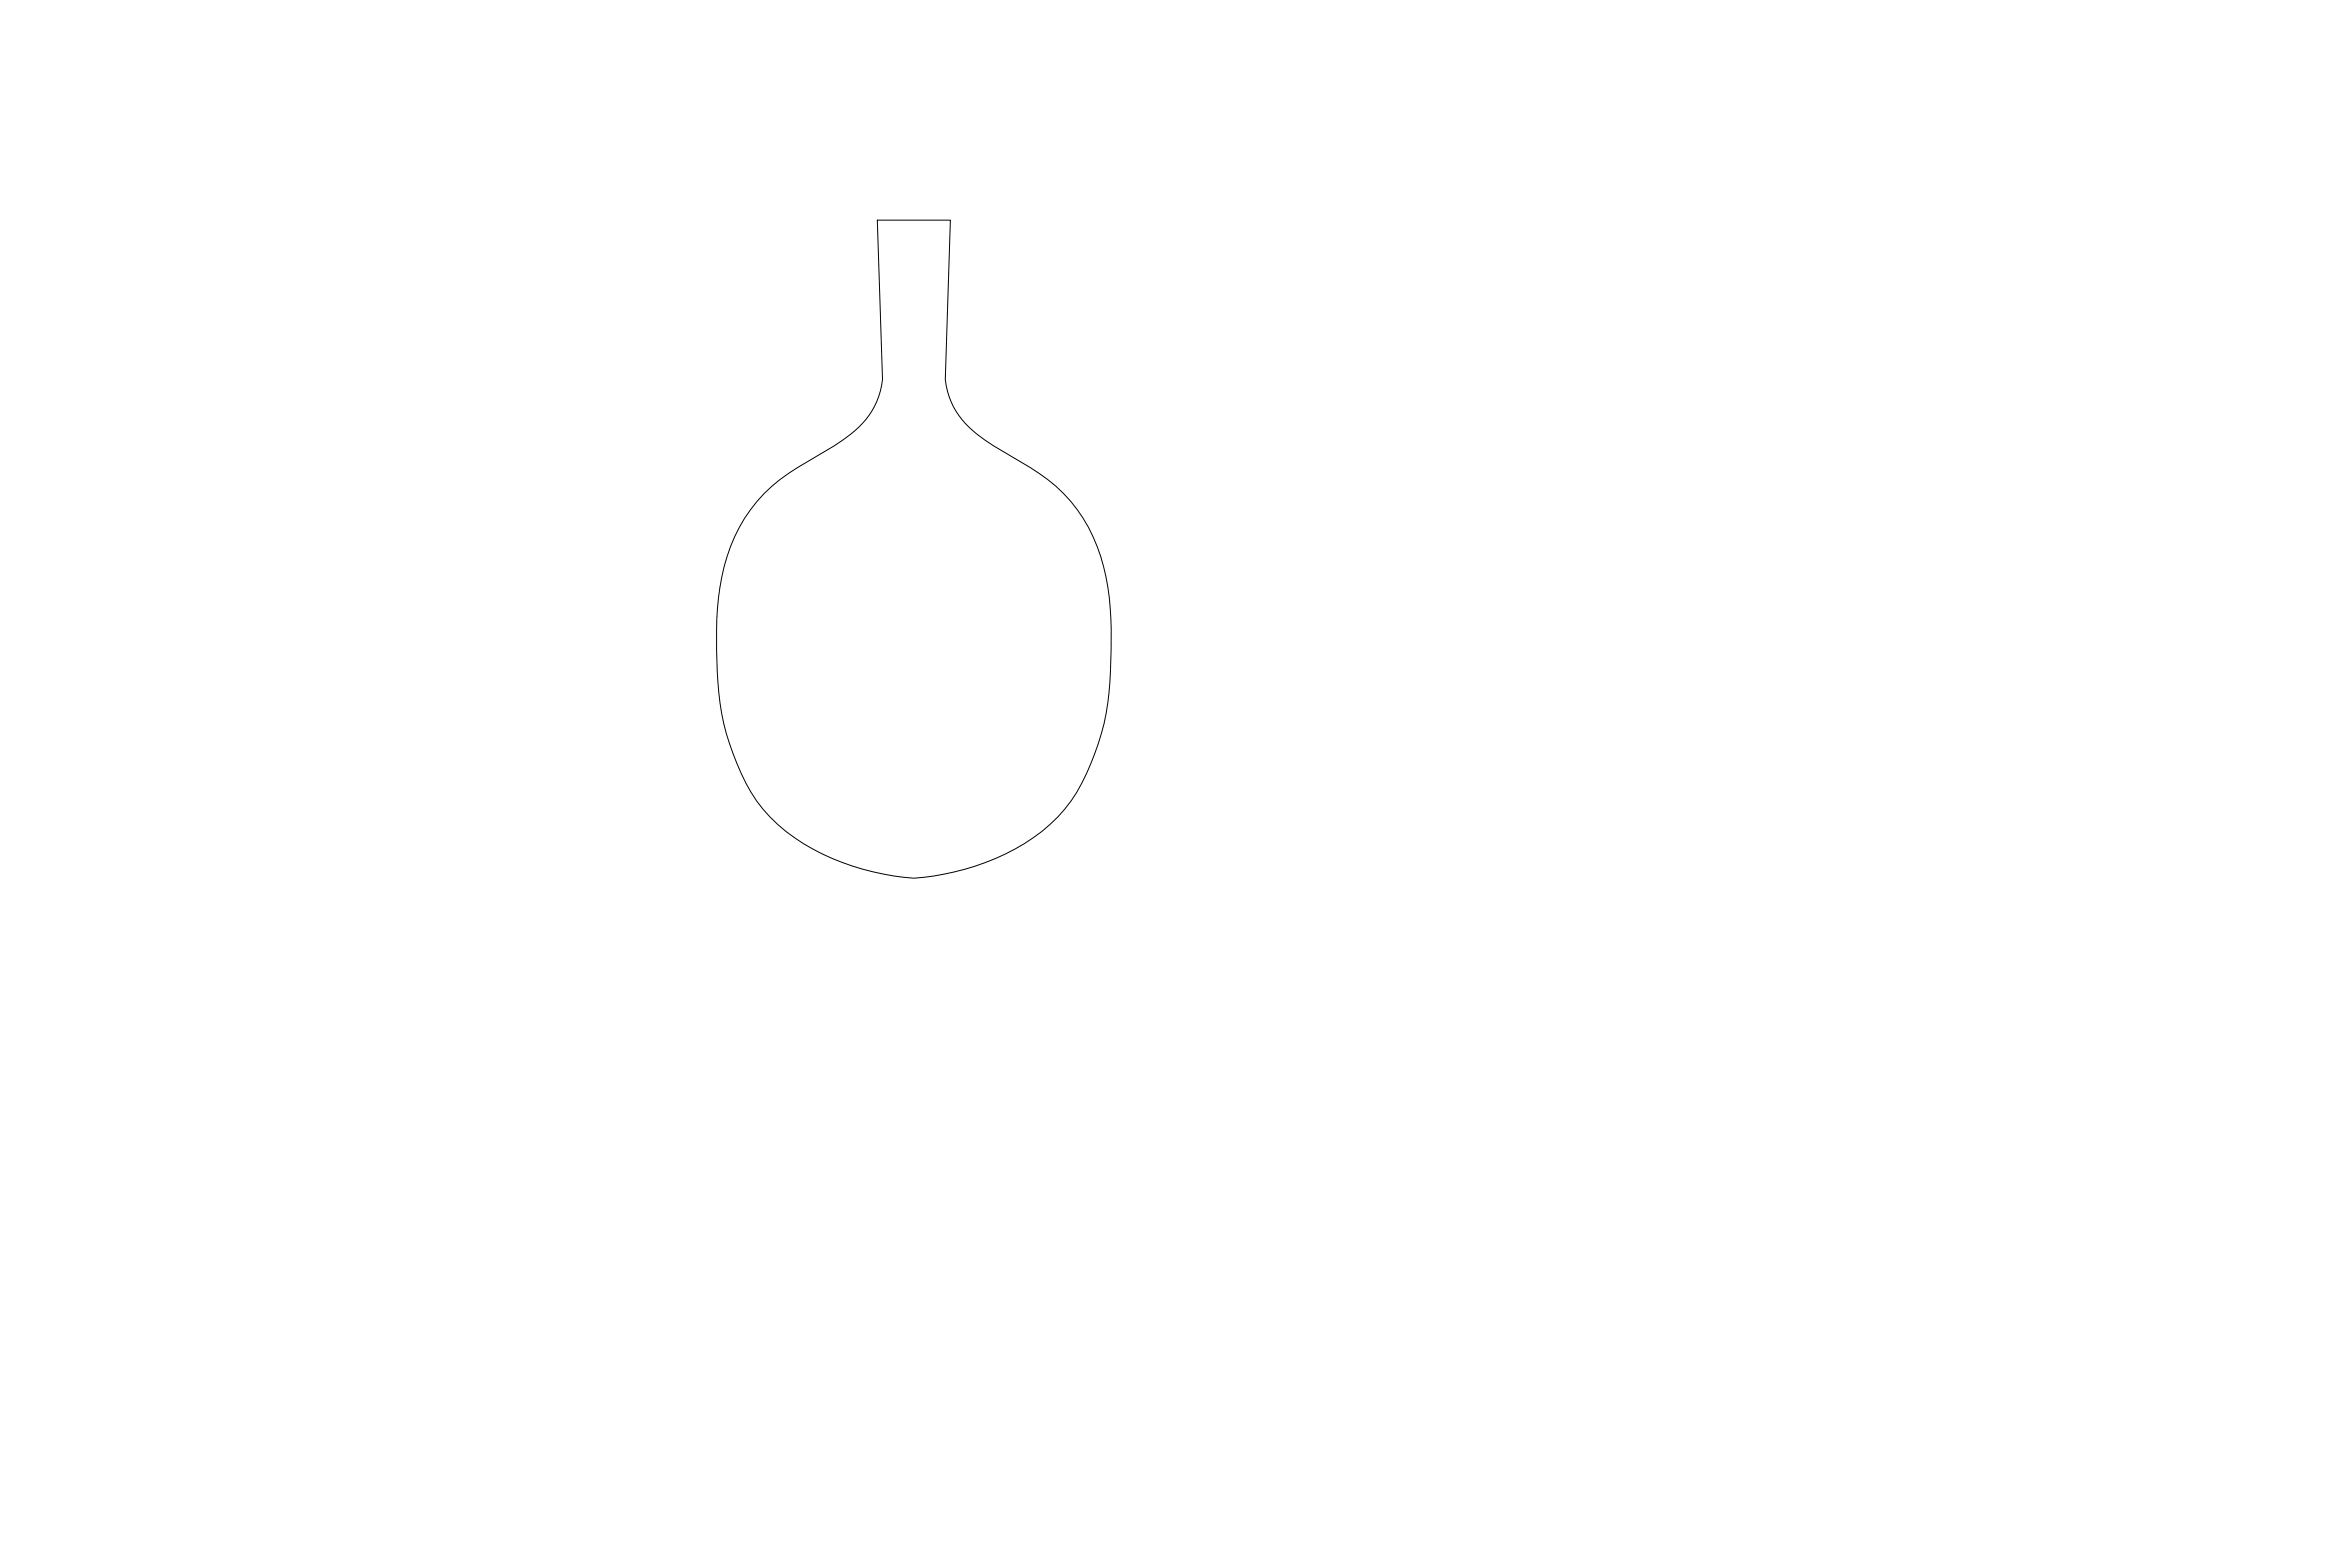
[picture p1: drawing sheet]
<svg xmlns="http://www.w3.org/2000/svg" width="900mm" height="600mm" viewBox="0 0 900 600" stroke-linecap="round" stroke-linejoin="round" font-family="sans-serif">
<path d="M336 84.3h28l-2 61a30.1 30.1 0 0 0 12 20.8l6.6 4.6a132.6 132.6 0 0 1 23.7 15.4 62.3 62.3 0 0 1 20 38.8 186.7 186.7 0 0 1-.7 48.3 96.6 96.6 0 0 1-13.4 33.5 71.3 71.3 0 0 1-36.7 24.9 102 102 0 0 1-23.5 4.7 92.7 92.7 0 0 1-49.1-18 57.7 57.7 0 0 1-18.6-25.9 92.8 92.8 0 0 1-7.6-35.3 143.2 143.2 0 0 1 1.7-36.2 60.2 60.2 0 0 1 29-41.9 115.9 115.9 0 0 0 22.1-14.1 29.5 29.5 0 0 0 10.5-19.6z" fill="none" stroke="#000" stroke-width=".38"/>
</svg>
